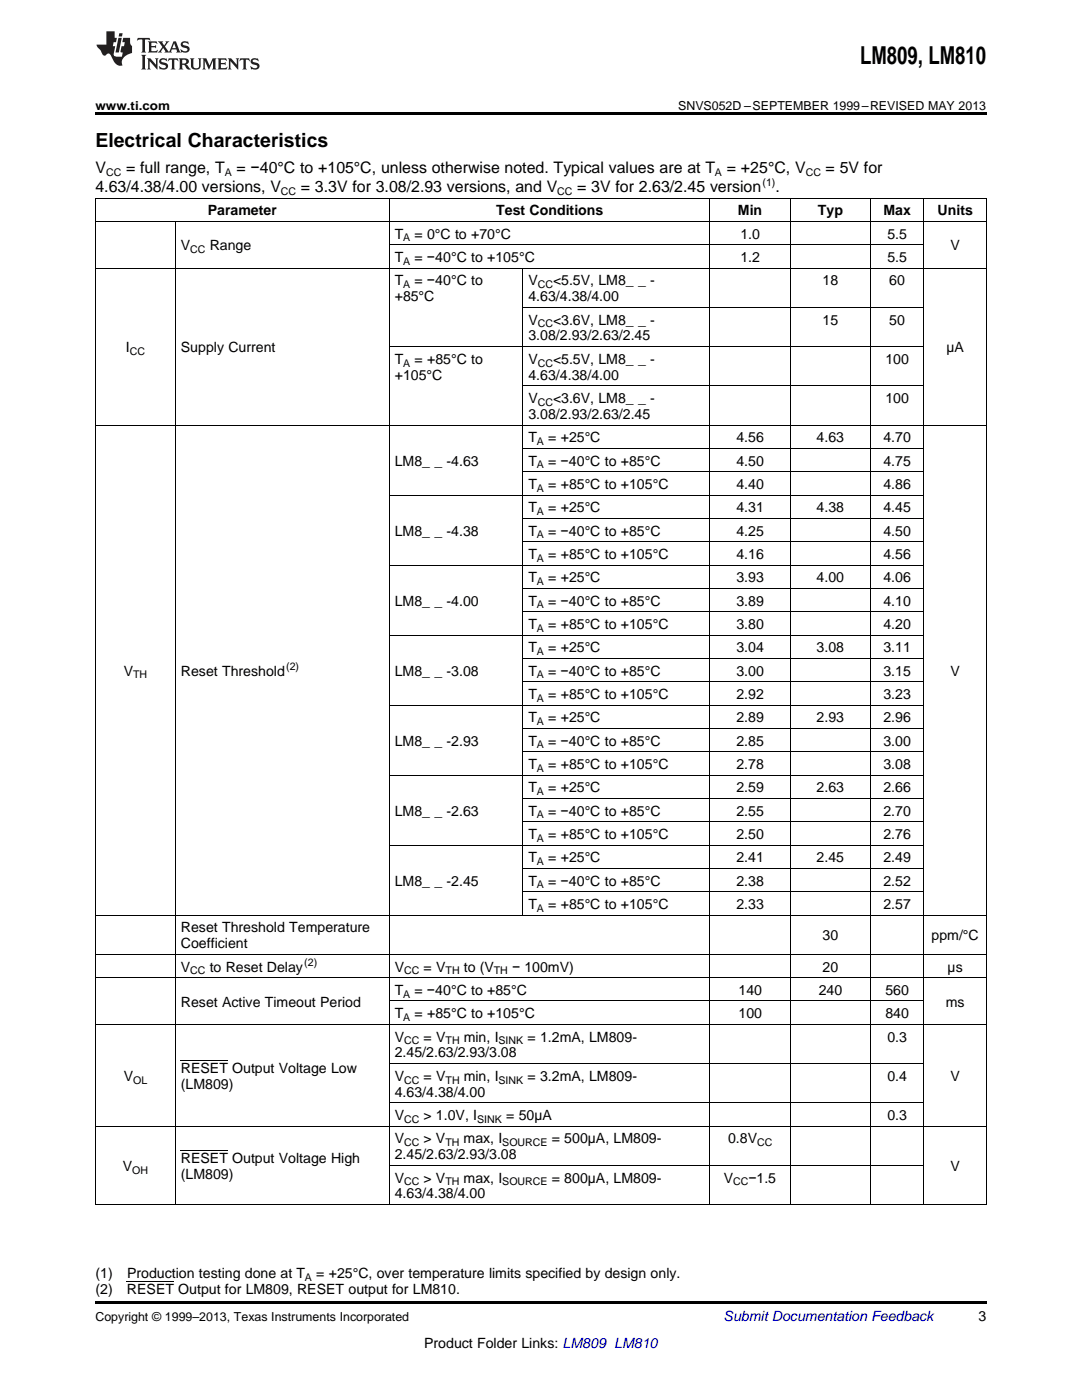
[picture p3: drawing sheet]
<svg xmlns="http://www.w3.org/2000/svg" width="216mm" height="279mm" viewBox="0 0 216 279" stroke-linecap="round" stroke-linejoin="round" font-family="sans-serif">
<defs><g id="words">
<text font-size="4.9" x="171.6" y="12.8">LM809, LM810</text>
<text font-size="3.9" x="19" y="29.3">Electrical Characteristics</text>
<g font-size="3.2">
<text x="19" y="34.4">V</text>
<text x="25.2" y="34.4">= full range, T</text>
<text x="47.2" y="34.4">= −40°C to +105°C, unless otherwise noted. Typical values are at T</text>
<text x="145" y="34.4">= +25°C, V</text>
<text x="164.8" y="34.4">= 5V for</text>
<text x="19" y="38.3">4.63/4.38/4.00 versions, V</text>
<text x="60" y="38.3">= 3.3V for 3.08/2.93 versions, and V</text>
<text x="115.2" y="38.3">= 3V for 2.63/2.45 version</text>
<text x="154.7" y="38.3">.</text>
</g>
<g font-size="2.8">
<text x="41.5" y="43">Parameter</text>
<text x="78.8" y="47.6">T</text>
<text x="82.7" y="47.6">= 0°C to +70°C</text>
<text x="99" y="43">Test Conditions</text>
<text x="147.2" y="43">Min</text>
<text x="147.7" y="47.6">1.0</text>
<text x="163.2" y="43">Typ</text>
<text x="176.3" y="43">Max</text>
<text x="177.1" y="47.6">5.5</text>
<text x="187.1" y="43">Units</text>
<text x="36.1" y="50">V</text>
<text x="41.8" y="50">Range</text>
<text x="78.8" y="52.3">T</text>
<text x="82.7" y="52.3">= −40°C to +105°C</text>
<text x="147.7" y="52.3">1.2</text>
<text x="177.1" y="52.3">5.5</text>
<text x="189.7" y="50">V</text>
<text x="78.8" y="56.9">T</text>
<text x="82.7" y="56.9">= −40°C to</text>
<text x="105.4" y="56.9">V</text>
<text x="110.4" y="56.9">&lt;5.5V, LM8_ _ -</text>
<text x="164.1" y="56.9">18</text>
<text x="177.4" y="56.9">60</text>
<text x="78.8" y="60.1">+85°C</text>
<text x="105.4" y="60.1">4.63/4.38/4.00</text>
<text x="105.4" y="64.8">V</text>
<text x="110.4" y="64.8">&lt;3.6V, LM8_ _ -</text>
<text x="164.1" y="64.8">15</text>
<text x="177.4" y="64.8">50</text>
<text x="25.1" y="70.3">I</text>
<text x="36.1" y="70.3">Supply Current</text>
<text x="105.4" y="67.9">3.08/2.93/2.63/2.45</text>
<text x="188.8" y="70.3">µA</text>
<text x="78.8" y="72.6">T</text>
<text x="78.8" y="75.8">+105°C</text>
<text x="82.7" y="72.6">= +85°C to</text>
<text x="105.4" y="72.6">V</text>
<text x="105.4" y="75.8">4.63/4.38/4.00</text>
<text x="110.4" y="72.6">&lt;5.5V, LM8_ _ -</text>
<text x="176.7" y="72.6">100</text>
<text x="105.4" y="80.4">V</text>
<text x="105.4" y="83.6">3.08/2.93/2.63/2.45</text>
<text x="110.4" y="80.4">&lt;3.6V, LM8_ _ -</text>
<text x="176.7" y="80.4">100</text>
<text x="105.4" y="88.3">T</text>
<text x="109.4" y="88.3">= +25°C</text>
<text x="146.9" y="88.3">4.56</text>
<text x="162.9" y="88.3">4.63</text>
<text x="176.3" y="88.3">4.70</text>
<text x="78.8" y="92.9">LM8_ _ -4.63</text>
<text x="105.4" y="92.9">T</text>
<text x="109.4" y="92.9">= −40°C to +85°C</text>
<text x="146.9" y="92.9">4.50</text>
<text x="176.3" y="92.9">4.75</text>
<text x="105.4" y="97.6">T</text>
<text x="109.4" y="97.6">= +85°C to +105°C</text>
<text x="146.9" y="97.6">4.40</text>
<text x="176.3" y="97.6">4.86</text>
<text x="78.8" y="106.9">LM8_ _ -4.38</text>
<text x="105.4" y="102.2">T</text>
<text x="105.4" y="106.9">T</text>
<text x="109.4" y="102.2">= +25°C</text>
<text x="109.4" y="106.9">= −40°C to +85°C</text>
<text x="146.9" y="102.2">4.31</text>
<text x="146.9" y="106.9">4.25</text>
<text x="162.9" y="102.2">4.38</text>
<text x="176.3" y="102.2">4.45</text>
<text x="176.3" y="106.9">4.50</text>
<text x="105.4" y="111.5">T</text>
<text x="109.4" y="111.5">= +85°C to +105°C</text>
<text x="146.9" y="111.5">4.16</text>
<text x="176.3" y="111.5">4.56</text>
<text x="105.4" y="116.2">T</text>
<text x="109.4" y="116.2">= +25°C</text>
<text x="146.9" y="116.2">3.93</text>
<text x="162.9" y="116.2">4.00</text>
<text x="176.3" y="116.2">4.06</text>
<text x="78.8" y="120.9">LM8_ _ -4.00</text>
<text x="105.4" y="120.9">T</text>
<text x="105.4" y="125.5">T</text>
<text x="109.4" y="120.9">= −40°C to +85°C</text>
<text x="109.4" y="125.5">= +85°C to +105°C</text>
<text x="146.9" y="120.9">3.89</text>
<text x="146.9" y="125.5">3.80</text>
<text x="176.3" y="120.9">4.10</text>
<text x="176.3" y="125.5">4.20</text>
<text x="105.4" y="130.2">T</text>
<text x="109.4" y="130.2">= +25°C</text>
<text x="146.9" y="130.2">3.04</text>
<text x="162.9" y="130.2">3.08</text>
<text x="176.3" y="130.2">3.11</text>
<text x="24.7" y="134.8">V</text>
<text x="36.1" y="134.8">Reset Threshold</text>
<text x="78.8" y="134.8">LM8_ _ -3.08</text>
<text x="105.4" y="134.8">T</text>
<text x="109.4" y="134.8">= −40°C to +85°C</text>
<text x="146.9" y="134.8">3.00</text>
<text x="176.3" y="134.8">3.15</text>
<text x="189.7" y="134.8">V</text>
<text x="105.4" y="139.5">T</text>
<text x="109.4" y="139.5">= +85°C to +105°C</text>
<text x="146.9" y="139.5">2.92</text>
<text x="176.3" y="139.5">3.23</text>
<text x="78.8" y="148.8">LM8_ _ -2.93</text>
<text x="105.4" y="144.1">T</text>
<text x="105.4" y="148.8">T</text>
<text x="109.4" y="144.1">= +25°C</text>
<text x="109.4" y="148.8">= −40°C to +85°C</text>
<text x="146.9" y="144.1">2.89</text>
<text x="146.9" y="148.8">2.85</text>
<text x="162.9" y="144.1">2.93</text>
<text x="176.3" y="144.1">2.96</text>
<text x="176.3" y="148.8">3.00</text>
<text x="105.4" y="153.5">T</text>
<text x="109.4" y="153.5">= +85°C to +105°C</text>
<text x="146.9" y="153.5">2.78</text>
<text x="176.3" y="153.5">3.08</text>
<text x="105.4" y="158.1">T</text>
<text x="109.4" y="158.1">= +25°C</text>
<text x="146.9" y="158.1">2.59</text>
<text x="162.9" y="158.1">2.63</text>
<text x="176.3" y="158.1">2.66</text>
<text x="78.8" y="162.8">LM8_ _ -2.63</text>
<text x="105.4" y="162.8">T</text>
<text x="105.4" y="167.4">T</text>
<text x="109.4" y="162.8">= −40°C to +85°C</text>
<text x="109.4" y="167.4">= +85°C to +105°C</text>
<text x="146.9" y="162.8">2.55</text>
<text x="146.9" y="167.4">2.50</text>
<text x="176.3" y="162.8">2.70</text>
<text x="176.3" y="167.4">2.76</text>
<text x="105.4" y="172.1">T</text>
<text x="109.4" y="172.1">= +25°C</text>
<text x="146.9" y="172.1">2.41</text>
<text x="162.9" y="172.1">2.45</text>
<text x="176.3" y="172.1">2.49</text>
<text x="78.8" y="176.7">LM8_ _ -2.45</text>
<text x="105.4" y="176.7">T</text>
<text x="109.4" y="176.7">= −40°C to +85°C</text>
<text x="146.9" y="176.7">2.38</text>
<text x="176.3" y="176.7">2.52</text>
<text x="105.4" y="181.4">T</text>
<text x="109.4" y="181.4">= +85°C to +105°C</text>
<text x="146.9" y="181.4">2.33</text>
<text x="176.3" y="181.4">2.57</text>
<text x="36.1" y="186.1">Reset Threshold Temperature</text>
<text x="36.1" y="189.2">Coefficient</text>
<text x="164.1" y="187.6">30</text>
<text x="185.9" y="187.6">ppm/°C</text>
<text x="36.1" y="193.9">V</text>
<text x="41.8" y="193.9">to Reset Delay</text>
<text x="78.8" y="193.9">V</text>
<text x="84.5" y="193.9">= V</text>
<text x="92.5" y="193.9">to (V</text>
<text x="102.2" y="193.9">− 100mV)</text>
<text x="164.1" y="193.9">20</text>
<text x="189.1" y="193.9">µs</text>
<text x="36.1" y="200.9">Reset Active Timeout Period</text>
<text x="78.8" y="198.5">T</text>
<text x="78.8" y="203.2">T</text>
<text x="82.7" y="198.5">= −40°C to +85°C</text>
<text x="82.7" y="203.2">= +85°C to +105°C</text>
<text x="147.4" y="198.5">140</text>
<text x="147.4" y="203.2">100</text>
<text x="163.4" y="198.5">240</text>
<text x="176.7" y="198.5">560</text>
<text x="176.7" y="203.2">840</text>
<text x="188.7" y="200.9">ms</text>
<text x="78.8" y="207.9">V</text>
<text x="84.5" y="207.9">= V</text>
<text x="92.5" y="207.9">min, I</text>
<text x="105.3" y="207.9">= 1.2mA, LM809-</text>
<text x="177.1" y="207.9">0.3</text>
<text x="24.7" y="215.7">V</text>
<text x="36.1" y="214.1">RESET Output Voltage Low</text>
<text x="78.8" y="211">2.45/2.63/2.93/3.08</text>
<text x="78.8" y="215.7">V</text>
<text x="84.5" y="215.7">= V</text>
<text x="92.5" y="215.7">min, I</text>
<text x="105.3" y="215.7">= 3.2mA, LM809-</text>
<text x="177.1" y="215.7">0.4</text>
<text x="189.7" y="215.7">V</text>
<text x="36.1" y="217.3">(LM809)</text>
<text x="78.8" y="218.9">4.63/4.38/4.00</text>
<text x="78.8" y="223.5">V</text>
<text x="84.5" y="223.5">&gt; 1.0V, I</text>
<text x="101" y="223.5">= 50µA</text>
<text x="177.1" y="223.5">0.3</text>
<text x="24.5" y="233.7">V</text>
<text x="36.1" y="232.1">RESET Output Voltage High</text>
<text x="78.8" y="228.2">V</text>
<text x="78.8" y="231.4">2.45/2.63/2.93/3.08</text>
<text x="84.5" y="228.2">&gt; V</text>
<text x="92.5" y="228.2">max, I</text>
<text x="110.1" y="228.2">= 500µA, LM809-</text>
<text x="145.3" y="228.2">0.8V</text>
<text x="189.7" y="233.7">V</text>
<text x="36.1" y="235.3">(LM809)</text>
<text x="78.8" y="236">V</text>
<text x="78.8" y="239.2">4.63/4.38/4.00</text>
<text x="84.5" y="236">&gt; V</text>
<text x="92.5" y="236">max, I</text>
<text x="110.1" y="236">= 800µA, LM809-</text>
<text x="144.4" y="236">V</text>
<text x="149.4" y="236">−1.5</text>
<text x="19" y="255.1">(1)</text>
<text x="25.4" y="255.1">Production testing done at T</text>
<text x="63.1" y="255.1">= +25°C, over temperature limits specified by design only.</text>
<text x="19" y="258.2">(2)</text>
<text x="25.3" y="258.2">RESET Output for LM809, RESET output for LM810.</text>
<text x="195.3" y="263.6">3</text>
<text x="84.6" y="269">Product Folder Links: LM809 LM810</text>
</g>
<text font-size="2.8" fill="#0000c8" x="144.4" y="263.6">Submit Documentation Feedback</text>
<g font-size="2.5">
<text x="19" y="21.9">www.ti.com</text>
<text x="135.3" y="21.9">SNVS052D –SEPTEMBER 1999–REVISED MAY 2013</text>
<text x="19" y="263.6">Copyright © 1999–2013, Texas Instruments Incorporated</text>
</g>
<g font-size="2.1">
<text x="21.2" y="35.1">CC</text>
<text x="44.8" y="35.1">A</text>
<text x="142.7" y="35.1">A</text>
<text x="160.8" y="35.1">CC</text>
<text x="56.1" y="38.9">CC</text>
<text x="111.2" y="38.9">CC</text>
<text x="152.2" y="37">(1)</text>
<text x="38" y="50.5">CC</text>
<text x="80.5" y="48.2">A</text>
<text x="80.5" y="52.8">A</text>
<text x="80.5" y="57.5">A</text>
<text x="107.3" y="57.5">CC</text>
<text x="107.3" y="65.3">CC</text>
<text x="25.9" y="70.8">CC</text>
<text x="80.5" y="73.2">A</text>
<text x="107.3" y="73.2">CC</text>
<text x="107.3" y="81">CC</text>
<text x="107.1" y="88.8">A</text>
<text x="107.1" y="93.5">A</text>
<text x="107.1" y="98.1">A</text>
<text x="107.1" y="102.8">A</text>
<text x="107.1" y="107.5">A</text>
<text x="107.1" y="112.1">A</text>
<text x="107.1" y="116.8">A</text>
<text x="107.1" y="121.4">A</text>
<text x="107.1" y="126.1">A</text>
<text x="107.1" y="130.7">A</text>
<text x="26.6" y="135.4">TH</text>
<text x="57.1" y="133.7">(2)</text>
<text x="107.1" y="135.4">A</text>
<text x="107.1" y="140.1">A</text>
<text x="107.1" y="144.7">A</text>
<text x="107.1" y="149.4">A</text>
<text x="107.1" y="154">A</text>
<text x="107.1" y="158.7">A</text>
<text x="107.1" y="163.3">A</text>
<text x="107.1" y="168">A</text>
<text x="107.1" y="172.6">A</text>
<text x="107.1" y="177.3">A</text>
<text x="107.1" y="182">A</text>
<text x="38" y="194.5">CC</text>
<text x="60.7" y="192.8">(2)</text>
<text x="80.6" y="194.5">CC</text>
<text x="88.9" y="194.5">TH</text>
<text x="98.5" y="194.5">TH</text>
<text x="80.5" y="199.1">A</text>
<text x="80.5" y="203.8">A</text>
<text x="80.6" y="208.4">CC</text>
<text x="88.9" y="208.4">TH</text>
<text x="99.5" y="208.4">SINK</text>
<text x="26.6" y="216.3">OL</text>
<text x="80.6" y="216.3">CC</text>
<text x="88.9" y="216.3">TH</text>
<text x="99.5" y="216.3">SINK</text>
<text x="80.6" y="224.1">CC</text>
<text x="95.2" y="224.1">SINK</text>
<text x="80.6" y="228.7">CC</text>
<text x="88.9" y="228.7">TH</text>
<text x="100.2" y="228.7">SOURCE</text>
<text x="151.1" y="228.7">CC</text>
<text x="26.4" y="234.2">OH</text>
<text x="80.6" y="236.6">CC</text>
<text x="88.9" y="236.6">TH</text>
<text x="100.2" y="236.6">SOURCE</text>
<text x="146.3" y="236.6">CC</text>
<text x="60.9" y="255.6">A</text>
</g>
</g></defs>
<path d="M19 22.5h177.8v.5h-177.8zM19 259.7h177.8v.5h-177.8z" fill="#000"/>
<g fill="none" stroke="#000" stroke-width=".2">
<path d="M19 39.5h177.8M19.1 39.6v200.9M77.7 39.6v200.9M141.7 39.6v200.9M157.7 39.6v200.9M173.7 39.6v200.9M184.3 39.6v200.9M196.8 39.6v200.9M19 53.5h177.8M19 44.2h177.8M35 44.2v196.3M77.7 48.8h106.7"/>
<path d="M104.3 53.6v129.1M77.7 69.2h106.7M104.4 77h80M104.4 61.3h80M19 84.8h177.8M77.7 98.8h106.7M104.4 94.1h80M104.4 89.5h80M77.7 112.8h106.7M104.4 117.4h80M104.4 108.1h80M104.4 103.5h80"/>
<path d="M77.7 126.7h106.7M104.4 136h80M104.4 131.4h80M104.4 122.1h80M77.7 154.7h106.7M77.7 140.7h106.7M104.4 159.3h80M104.4 150h80M104.4 145.4h80M77.7 168.6h106.7M104.4 178h80M104.4 173.3h80"/>
<path d="M104.4 164h80M19 195.1h177.8M19 190.4h177.8M19 182.6h177.8M77.7 199.8h106.7M19 204.4h177.8M77.7 212.2h106.7M19 224.7h177.8M77.7 232.6h106.7M77.7 220.1h106.7M19 240.4h177.8"/>
</g>
<g fill="#231f20">
<path d="M27.5 7.6l-.1 .5 .4-.2h.6v.1v2.1l-.2 .4h1l-.3-.4v-2.1l.1-.1h.5l.5 .2-.2-.5zM29.5 8.3l.2 .3v1.5l-.2 .4h1.8l.2-.6a1.04 1.04 0 0 1-1.3 .2v-.7h.6l.3 .2v-.6l-.3 .2h-.6v-.6l.8-.1 .4 .3-.2-.5zM31.5 8.3l.9 1.1-.9 1.1h.8l-.2-.2 .5-.7 .4 .7-.2 .2h1.5l-.1-.2 .1-.4h.9l.1 .4-.2 .2h1l-.3-.3-.7-1.9h-.5l-.9 2-.8-1 .9-1h-.8l.1 .3-.3 .5-.4-.6 .2-.2zM34.7 8.6l.4 1h-.7zM36.3 8.4a.63 .63 0 0 0-.2 .7 .63 .63 0 0 0 .6 .4l.6 .2 .1 .2a.75 .75 0 0 1-.7 .4 .75 .75 0 0 1-.6-.5l.1 .7 .1-.1a1.11 1.11 0 0 0 1.5-.6 1.13 1.13 0 0 0-1.2-.8l-.1-.4a1.04 1.04 0 0 1 1.2 .2l-.2-.5-.1 .1-.5-.2zM28.2 10.9l.2 .4v2.2l-.2 .4h1l-.3-.4v-2.2l.3-.4zM29.3 11.6l.3 .4v1.5l-.3 .4h.8l-.2-.4v-1.3l1.5 1.7v-1.9l.2-.4h-.7l.2 .4v.9l-1.1-1.3zM32 11.8a.62 .62 0 0 0-.2 .7 .62 .62 0 0 0 .6 .4l.6 .1 .1 .3a.76 .76 0 0 1-.7 .3 .76 .76 0 0 1-.6-.4l.1 .7 .1-.1a1.11 1.11 0 0 0 1.5-.6 1.13 1.13 0 0 0-1.2-.8l-.1-.4a1.04 1.04 0 0 1 1.2 .2l-.2-.6-.1 .1-.5-.1zM33.7 11.6l-.2 .6a.61 .61 0 0 1 .8-.3v1.6l-.2 .4h.9l-.2-.4v-1.6a.63 .63 0 0 1 .8 .3l-.2-.6zM35.6 11.6l.3 .4v1.5l-.3 .4h1l-.2-.2v-.8l.5 .2a.76 .76 0 0 0 1.2 .7l-1-1a.58 .58 0 0 0 .6-.5 .58 .58 0 0 0-.5-.6zM36.4 11.9h.1a.45 .45 0 0 1 .5 .1 .45 .45 0 0 1 .1 .5l-.7 .2zM37.9 11.6l.2 .2a2.17 2.17 0 0 0 .3 1.9 .99 .99 0 0 0 1.6-.6v-1.1l.2-.4h-.7l.2 .2a1.92 1.92 0 0 1-.2 1.8 .6 .6 0 0 1-.9-.5v-1.1l.2-.4zM40.4 11.6l.2 .4v1.5l-.2 .4h.7l-.2-.4v-1.4l.8 1.8 .8-1.8v1.4l-.2 .4h.9l-.2-.4v-1.5l.2-.4h-.8l-.6 1.5-.6-1.5zM43.4 11.6l.2 .4v1.5l-.2 .4h1.8l.2-.6a1.04 1.04 0 0 1-1.3 .1v-.6h.5l.4 .2v-.6l-.4 .2h-.5v-.7h.8l.3 .3-.1-.6zM45.5 11.6l.2 .4v1.5l-.2 .4h.7l-.2-.4v-1.3l1.5 1.7v-1.9l.2-.4h-.7l.2 .4v.9l-1.1-1.3zM47.9 11.6l-.1 .6a.61 .61 0 0 1 .8-.3v1.6l-.3 .4h1l-.3-.4 .1-1.6a.63 .63 0 0 1 .7 .3l-.1-.6zM50.2 11.8a.62 .62 0 0 0-.2 .7 .62 .62 0 0 0 .6 .4l.6 .1 .2 .3a.76 .76 0 0 1-.8 .3 .76 .76 0 0 1-.6-.4l.1 .7 .2-.1a1.11 1.11 0 0 0 1.5-.6 1.13 1.13 0 0 0-1.3-.8l-.1-.4a1.04 1.04 0 0 1 1.2 .2l-.1-.6-.2 .1-.5-.1z"/>
<path d="M21.2 6.3v2.6h-1.9l.1 .4 .7 .9a.91 .91 0 0 0 1 .8 .56 .56 0 0 1 .5-.3 .56 .56 0 0 1 .5 .3l.4 .8a1.53 1.53 0 0 0 1.9 1.2 1.54 1.54 0 0 1 1-2.1l.9-.3v-1.4a1.52 1.52 0 0 1-.3-1.6h-1.4l-.2 .8h.5l-.2 .8h-.4l-.2 1v.2l.4 .1-.2 .8a1.93 1.93 0 0 1-1.6-.3l.3-1.8h-.5l.2-.8h.4l.2-.8h-.4v-1.3zM23.6 7.6l-.6 2.9h.7l.6-2.9zM23.8 6.6l-.1 .7h.6l.2-.7z"/>
</g>
<path d="M36.1 211.6h9.4M36.1 229.6h9.4M25.3 255.7h9.4" fill="none" stroke="#000" stroke-width=".2"/>
<use href="#words"/>
</svg>
